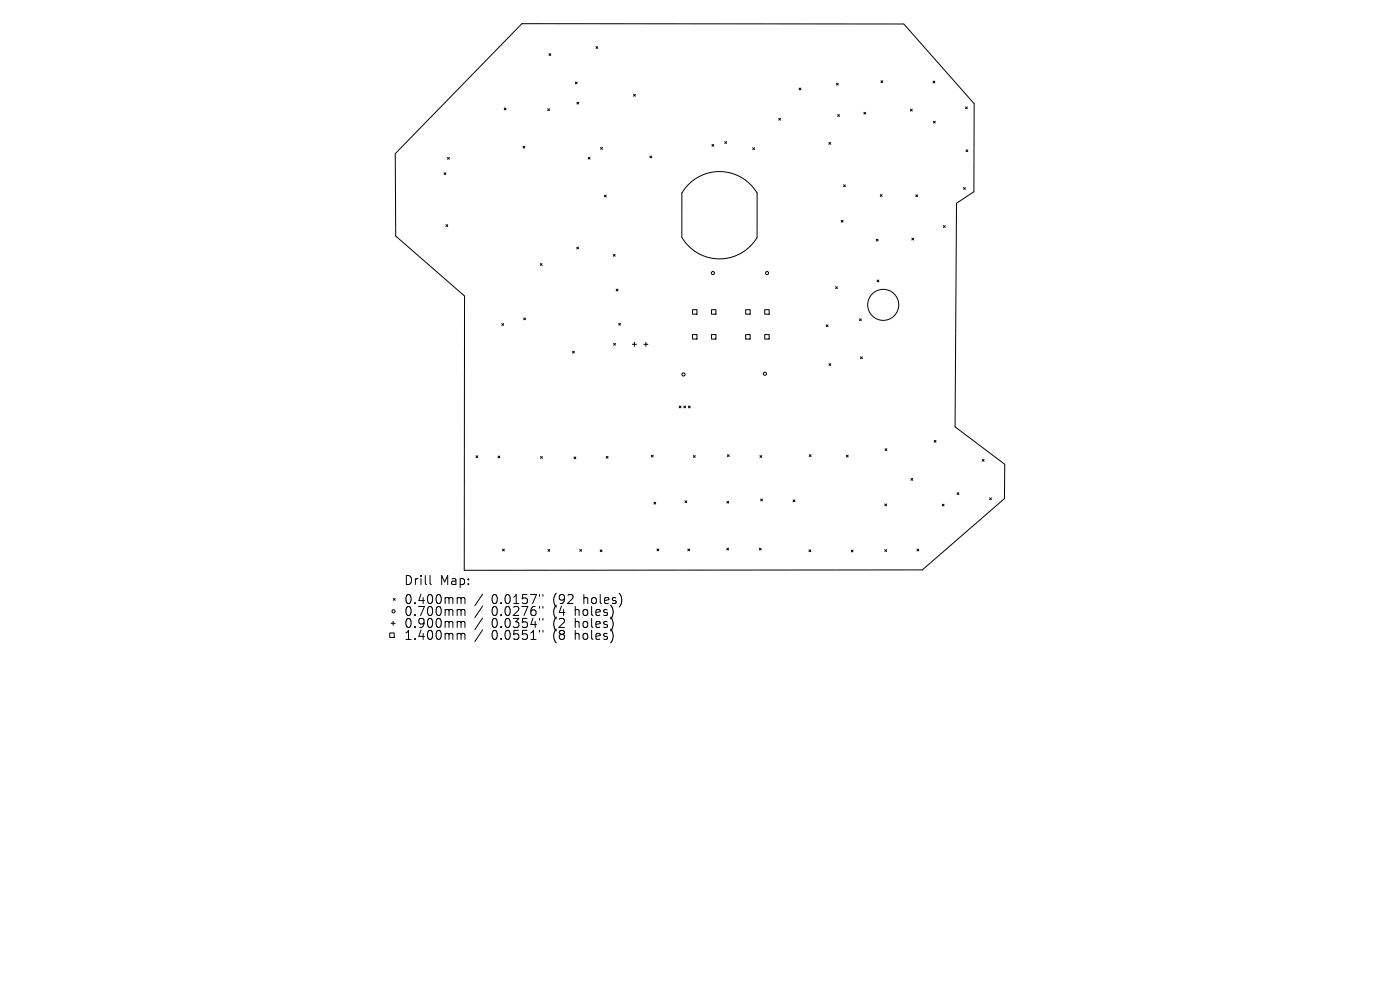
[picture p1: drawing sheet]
<svg xmlns="http://www.w3.org/2000/svg" width="297mm" height="210mm" viewBox="0 0 297 210" stroke-linecap="round" stroke-linejoin="round" font-family="sans-serif">
<defs><g id="words">
<g font-size="2.7">
<text x="85.7" y="124.3">Drill</text>
<text x="93.3" y="124.3">Map:</text>
<text x="85.7" y="128.3">0.400mm</text>
<text x="85.7" y="130.9">0.700mm</text>
<text x="104.2" y="128.3">0.0157&quot;</text>
<text x="104.2" y="130.9">0.0276&quot;</text>
<text x="117.3" y="128.3">(92</text>
<text x="117.3" y="130.9">(4</text>
<text x="122" y="130.9">holes)</text>
<text x="123.8" y="128.3">holes)</text>
<text x="85.7" y="133.4">0.900mm</text>
<text x="85.7" y="135.9">1.400mm</text>
<text x="104.2" y="133.4">0.0354&quot;</text>
<text x="104.2" y="135.9">0.0551&quot;</text>
<text x="117.3" y="133.4">(2</text>
<text x="117.3" y="135.9">(8</text>
<text x="122" y="133.4">holes)</text>
<text x="122" y="135.9">holes)</text>
</g>
</g></defs>
<g fill="none" stroke="#000" stroke-width=".21">
<path d="M110.7 5l81 .1 15 16.9-.1 18.7-3.7 2.4-.3 47.4 10.6 8-.1 7.3-17.4 15.1-97.2 .1v-58.2l-14.6-12.7v-17.5zM116.5 11.4l.3 .4M116.8 11.4l-.3 .4M122.1 17.4l.3 .4M122.4 17.4l-.3 .4M126.4 9.9l.4 .4M126.8 9.9l-.4 .4M169.5 18.7l.4 .4M169.9 18.7l-.4 .4M177.4 17.7l.4 .4M177.8 17.7l-.4 .4M186.9 17.1l.4 .4"/>
<path d="M187.3 17.1l-.4 .4M197.9 17.2l.4 .4M198.3 17.2l-.4 .4M94.2 36.6l.4 .4M94.6 36.6l-.4 .4M94.9 33.4l.4 .4M95.3 33.4l-.4 .4M107 22.9l.4 .4M107.4 22.9l-.4 .4M111 31l.3 .4M111.3 31l-.3 .4M116.2 23.1l.4 .4"/>
<path d="M116.6 23.1l-.4 .4M122.4 21.7l.4 .4M122.8 21.7l-.4 .4M124.8 33.4l.4 .3M125.2 33.4l-.4 .3M127.4 31.3l.4 .4M127.8 31.3l-.4 .4M134.4 20l.4 .4M134.8 20l-.4 .4M137.9 33.1l.4 .4M138.3 33.1l-.4 .4M146.1 39.1a9.3 9.3 0 0 1 14.5 1.9v9.4a9.3 9.3 0 0 1-16 0l.1-9.4z"/>
<path d="M151 30.6l.4 .4M151.4 30.6l-.4 .4M153.8 30l.3 .4M154.1 30l-.3 .4M159.7 31.3l.4 .4M160.1 31.3l-.4 .4M165.2 25.1l.4 .4M165.6 25.1l-.4 .4M175.8 30.2l.4 .4M176.2 30.2l-.4 .4M177.7 24.3l.4 .4M178.1 24.3l-.4 .4"/>
<path d="M178.9 39.2l.4 .4M179.3 39.2l-.4 .4M183.3 23.8l.4 .4M183.7 23.8l-.4 .4M193.1 23.2l.4 .4M193.5 23.2l-.4 .4M198 25.7l.4 .4M198.4 25.7l-.4 .4M204.4 39.8l.4 .4M204.8 39.8l-.4 .4M204.8 22.7l.4 .4M204.9 31.8l.4 .4"/>
<path d="M205.2 22.7l-.4 .4M205.3 31.8l-.4 .4M94.6 47.7l.4 .3M95 47.7l-.4 .3M114.6 55.9l.4 .4M115 55.9l-.4 .4M122.4 52.4l.3 .4M122.7 52.4l-.3 .4M128.2 41.4l.4 .4M128.6 41.4l-.4 .4M130.1 54l.4 .4M130.5 54l-.4 .4"/>
<path d="M178.5 46.7l.3 .4M178.8 46.7l-.3 .4M185.9 50.7l.4 .4M186.1 59.4l.4 .4M186.3 50.7l-.4 .4M186.5 59.4l-.4 .4M186.7 41.3l.4 .4M187.1 41.3l-.4 .4M193.4 50.5l.4 .4M193.8 50.5l-.4 .4M194.3 41.3l.4 .4M194.7 41.3l-.4 .4"/>
<path d="M200.1 47.9l.4 .3M200.5 47.9l-.4 .3M106.5 68.6l.3 .4M106.8 68.6l-.3 .4M111.1 67.5l.4 .3M111.5 67.5l-.4 .3M121.5 74.5l.3 .4M121.8 74.5l-.3 .4M130.2 72.8l.4 .4M130.6 72.8l-.4 .4M130.7 61.3l.4 .4M131.1 61.3l-.4 .4"/>
<path d="M131.2 68.6l.4 .4M131.6 68.6l-.4 .4M134.2 73h.8M134.6 72.6v.9M136.6 73h.9M137 72.6v.9M146.9 65.7h1v.9h-1zM146.9 71h1v.9h-1zM150.9 65.7h1v.9h-1zM150.9 71h1v.9h-1zM158.2 65.7h.9v.9h-.9zM158.2 71h.9v.9h-.9z"/>
<path d="M162.2 65.7h1v.9h-1zM162.2 71h1v.9h-1zM175.3 68.9l.4 .4M175.7 68.9l-.4 .4M175.9 77.1l.3 .4M176.2 77.1l-.3 .4M177.3 60.8l.4 .4M177.7 60.8l-.4 .4M182.3 67.6l.4 .4M182.5 75.7l.4 .4M182.7 67.6l-.4 .4M182.9 75.7l-.4 .4"/>
<path d="M101 96.7l.4 .4M101.4 96.7l-.4 .4M105.6 96.7l.4 .4M106 96.7l-.4 .4M114.7 96.8l.4 .4M115.1 96.8l-.4 .4M121.8 96.9l.4 .4M122.2 96.9l-.4 .4M128.6 96.8l.4 .4M129 96.8l-.4 .4M138.2 96.6l.4 .3M138.6 96.6l-.4 .3"/>
<path d="M144.1 86.1l.4 .4M144.5 86.1l-.4 .4M145.1 86.1l.4 .4M145.5 86.1l-.4 .4M146 86.1l.4 .4M146.4 86.1l-.4 .4M147.1 96.6l.4 .4M147.5 96.6l-.4 .4M154.3 96.5l.4 .3M154.7 96.5l-.4 .3M161.2 96.7l.4 .3M161.6 96.7l-.4 .3"/>
<path d="M171.7 96.5l.4 .3M172.1 96.5l-.4 .3M179.5 96.6l.4 .3M179.9 96.6l-.4 .3M187.8 95.2l.3 .4M188.1 95.2l-.3 .4M198.2 93.4l.4 .4M198.6 93.4l-.4 .4M208.4 97.5l.4 .4M208.8 97.5l-.4 .4M106.6 116.5l.4 .4M107 116.5l-.4 .4"/>
<path d="M116.2 116.6l.4 .3M116.6 116.6l-.4 .3M123 116.6l.4 .3M123.4 116.6l-.4 .3M127.3 116.6l.4 .4M127.7 116.6l-.4 .4M138.7 106.5l.4 .4M139.1 106.5l-.4 .4M139.4 116.5l.4 .3M139.8 116.5l-.4 .3M145.3 106.2l.4 .4M145.7 106.2l-.4 .4"/>
<path d="M145.9 116.5l.4 .3M146.3 116.5l-.4 .3M154.2 116.3l.4 .4M154.2 106.3l.4 .4M154.6 116.3l-.4 .4M154.6 106.3l-.4 .4M161.1 116.3l.4 .4M161.4 105.9l.4 .3M161.5 116.3l-.4 .4M161.8 105.9l-.4 .3M168.3 106l.3 .4M168.6 106l-.3 .4"/>
<path d="M171.6 116.6l.4 .4M172 116.6l-.4 .4M180.6 116.7l.4 .4M181 116.7l-.4 .4M187.7 106.9l.4 .4M187.7 116.6l.4 .4M188.1 106.9l-.4 .4M188.1 116.6l-.4 .4M193.3 101.5l.3 .4M193.6 101.5l-.3 .4M194.5 116.5l.4 .4M194.9 116.5l-.4 .4"/>
<path d="M199.9 107l.4 .3M200.3 107l-.4 .3M203 104.5l.4 .4M203.4 104.5l-.4 .4M209.9 105.6l.4 .4M210.3 105.6l-.4 .4M82.7 134.3h.9v.9h-.9zM83 132.2h.8M83.4 131.8v.8M83.4 127l.4 .3M83.8 127l-.4 .3M91.2 122.1v1.6l.3 .3"/>
<path d="M97.5 126.8l.3 .2M97.5 129.3l.3 .3M97.5 131.8l.3 .3M97.5 134.4l.3 .2M97.8 127v1M97.8 129.6v1M97.8 132.1v1M97.8 134.6v1M97.8 127l.3-.2h.4l.1 1.2M97.8 129.6l.3-.3 .4 .1 .1 1.2M97.8 132.1l.3-.3 .4 .1 .1 1.2M97.8 134.6l.3-.2h.4l.1 1.2"/>
<path d="M102.4 126l-1.7 2.5M102.4 128.6l-1.7 2.4M102.4 131.1l-1.7 2.5M102.4 133.6l-1.7 2.5M114.4 126.1v.4M114.4 128.6v.4M114.4 131.2v.3M114.4 133.7v.4M115.2 126.1v.4M115.2 128.6v.4M115.2 131.2v.3M115.2 133.7v.4"/>
<path d="M130 131.7v1.3M130 134.3v1.2M130.1 129.7l-.1 .8M131.8 126.7v1.2"/>
<circle cx="151.2" cy="57.9" r=".34"/>
<circle cx="162.7" cy="57.9" r=".34"/>
<circle cx="145" cy="79.4" r=".34"/>
<circle cx="162.3" cy="79.3" r=".34"/>
<circle cx="187.4" cy="64.7" r="3.3"/>
<circle cx="83.5" cy="129.7" r=".34"/>
</g>
<use href="#words"/>
</svg>
